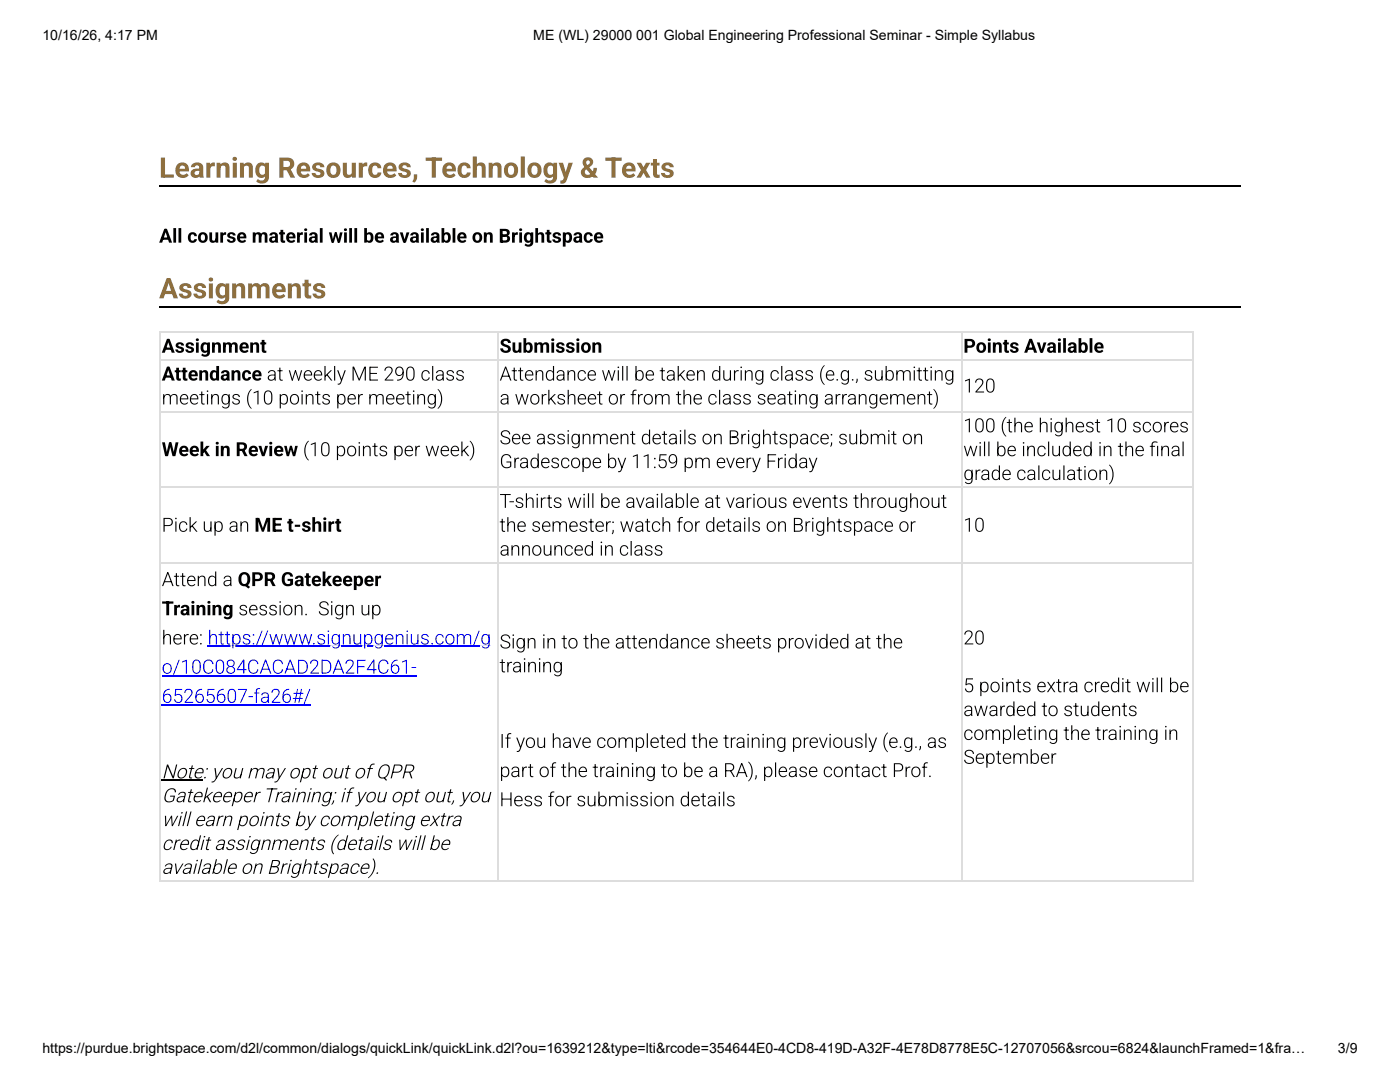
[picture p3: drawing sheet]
<svg xmlns="http://www.w3.org/2000/svg" width="279mm" height="216mm" viewBox="0 0 279 216" stroke-linecap="round" stroke-linejoin="round" font-family="sans-serif">
<defs><g id="words">
<g font-size="5.6" fill="#8e6f3e">
<text x="31.7" y="35.5">Learning Resources, Technology &amp; Texts</text>
<text x="31.7" y="59.5">Assignments</text>
</g>
<g font-size="4">
<text x="32.3" y="155.3">Note: you may opt out of QPR</text>
<text x="32.3" y="160.1">Gatekeeper Training; if you opt out, you</text>
<text x="32.3" y="164.8">will earn points by completing extra</text>
<text x="32.3" y="169.6">credit assignments (details will be</text>
<text x="32.3" y="174.4">available on Brightspace).</text>
</g>
<g font-size="3.9">
<text x="31.7" y="48.4">All course material will be available on Brightspace</text>
<text x="32.3" y="70.4">Assignment</text>
<text x="99.7" y="70.4">Submission</text>
<text x="192.3" y="70.4">Points Available</text>
<text x="32.3" y="75.9">Attendance at weekly ME 290 class</text>
<text x="99.7" y="75.9">Attendance will be taken during class (e.g., submitting</text>
<text x="32.3" y="80.7">meetings (10 points per meeting)</text>
<text x="99.7" y="80.7">a worksheet or from the class seating arrangement)</text>
<text x="192.3" y="78.3">120</text>
<text x="99.7" y="88.6">See assignment details on Brightspace; submit on</text>
<text x="192.3" y="86.3">100 (the highest 10 scores</text>
<text x="32.3" y="91">Week in Review (10 points per week)</text>
<text x="99.7" y="93.4">Gradescope by 11:59 pm every Friday</text>
<text x="192.3" y="91">will be included in the fnal</text>
<text x="192.3" y="95.8">grade calculation)</text>
<text x="229.4" y="91">i</text>
<text x="99.7" y="101.3">T-shirts will be available at various events throughout</text>
<text x="32.3" y="106.1">Pick up an ME t-shirt</text>
<text x="99.7" y="106.1">the semester; watch for details on Brightspace or</text>
<text x="192.3" y="106.1">10</text>
<text x="99.7" y="110.9">announced in class</text>
<text x="32.3" y="116.9">Attend a QPR Gatekeeper</text>
<text x="32.3" y="122.8">Training session. Sign up</text>
<text x="32.3" y="128.6">here: https://www.signupgenius.com/g</text>
<text x="99.7" y="129.4">Sign in to the attendance sheets provided at the</text>
<text x="192.3" y="128.6">20</text>
<text x="99.7" y="134.1">training</text>
<text x="192.3" y="138.1">5 points extra credit will be</text>
<text x="192.3" y="142.9">awarded to students</text>
<text x="99.7" y="149.2">If you have completed the training previously (e.g., as</text>
<text x="192.3" y="147.6">completing the training in</text>
<text x="99.7" y="155">part of the training to be a RA), please contact Prof.</text>
<text x="192.3" y="152.4">September</text>
<text x="99.7" y="160.9">Hess for submission details</text>
</g>
<g font-size="3.9" fill="#00f">
<text x="32.3" y="134.4">o/10C084CACAD2DA2F4C61-</text>
<text x="32.3" y="140.2">65265607-fa26#/</text>
</g>
<g font-size="2.8">
<text x="8.5" y="7.9">10/16/26, 4:17 PM</text>
<text x="106.4" y="7.9">ME (WL) 29000</text>
<text x="127" y="7.9">001 Global Engineering Professional Seminar - Simple Syllabus</text>
<text x="8.5" y="210.1">https://purdue.brightspace.com/d2l/common/dialogs/quickLink/quickLink.d2l?ou=1639212&amp;type=lti&amp;rcode=354644E0-4CD8-419D-A32F-4E78D8778E5C-12707056&amp;srcou=6824&amp;launchFramed=1&amp;fra…</text>
<text x="267" y="210.1">3/9</text>
</g>
</g></defs>
<path d="M31.7 37.2h215.9M31.7 61.3h215.9" fill="none" stroke="#000" stroke-width=".26"/>
<g fill="#fff">
<path d="M32 66.4h67.2v5.6h-67.2z"/>
<path d="M99.2 66.4h92.6v5.6h-92.6z"/>
<path d="M191.8 66.4h46.3v5.6h-46.3z"/>
</g>
<path d="M31.7 66.3h206.4M31.7 71.8h206.4M31.9 66.1v109.8M99.4 66.1v109.8M192 66.1v109.8M238 66.1v109.8M31.7 82.2h206.4M31.7 97.2h206.4M31.7 112.3h206.4M31.7 175.8h206.4" fill="none" stroke="#ddd" stroke-width=".26"/>
<path d="M32.3 134.8h50.9M41.4 129h56.6M32.3 140.6h29.8" fill="none" stroke="#00f" stroke-width=".26"/>
<path d="M32.3 155.7h8.2" fill="none" stroke="#000" stroke-width=".26"/>
<use href="#words"/>
</svg>
